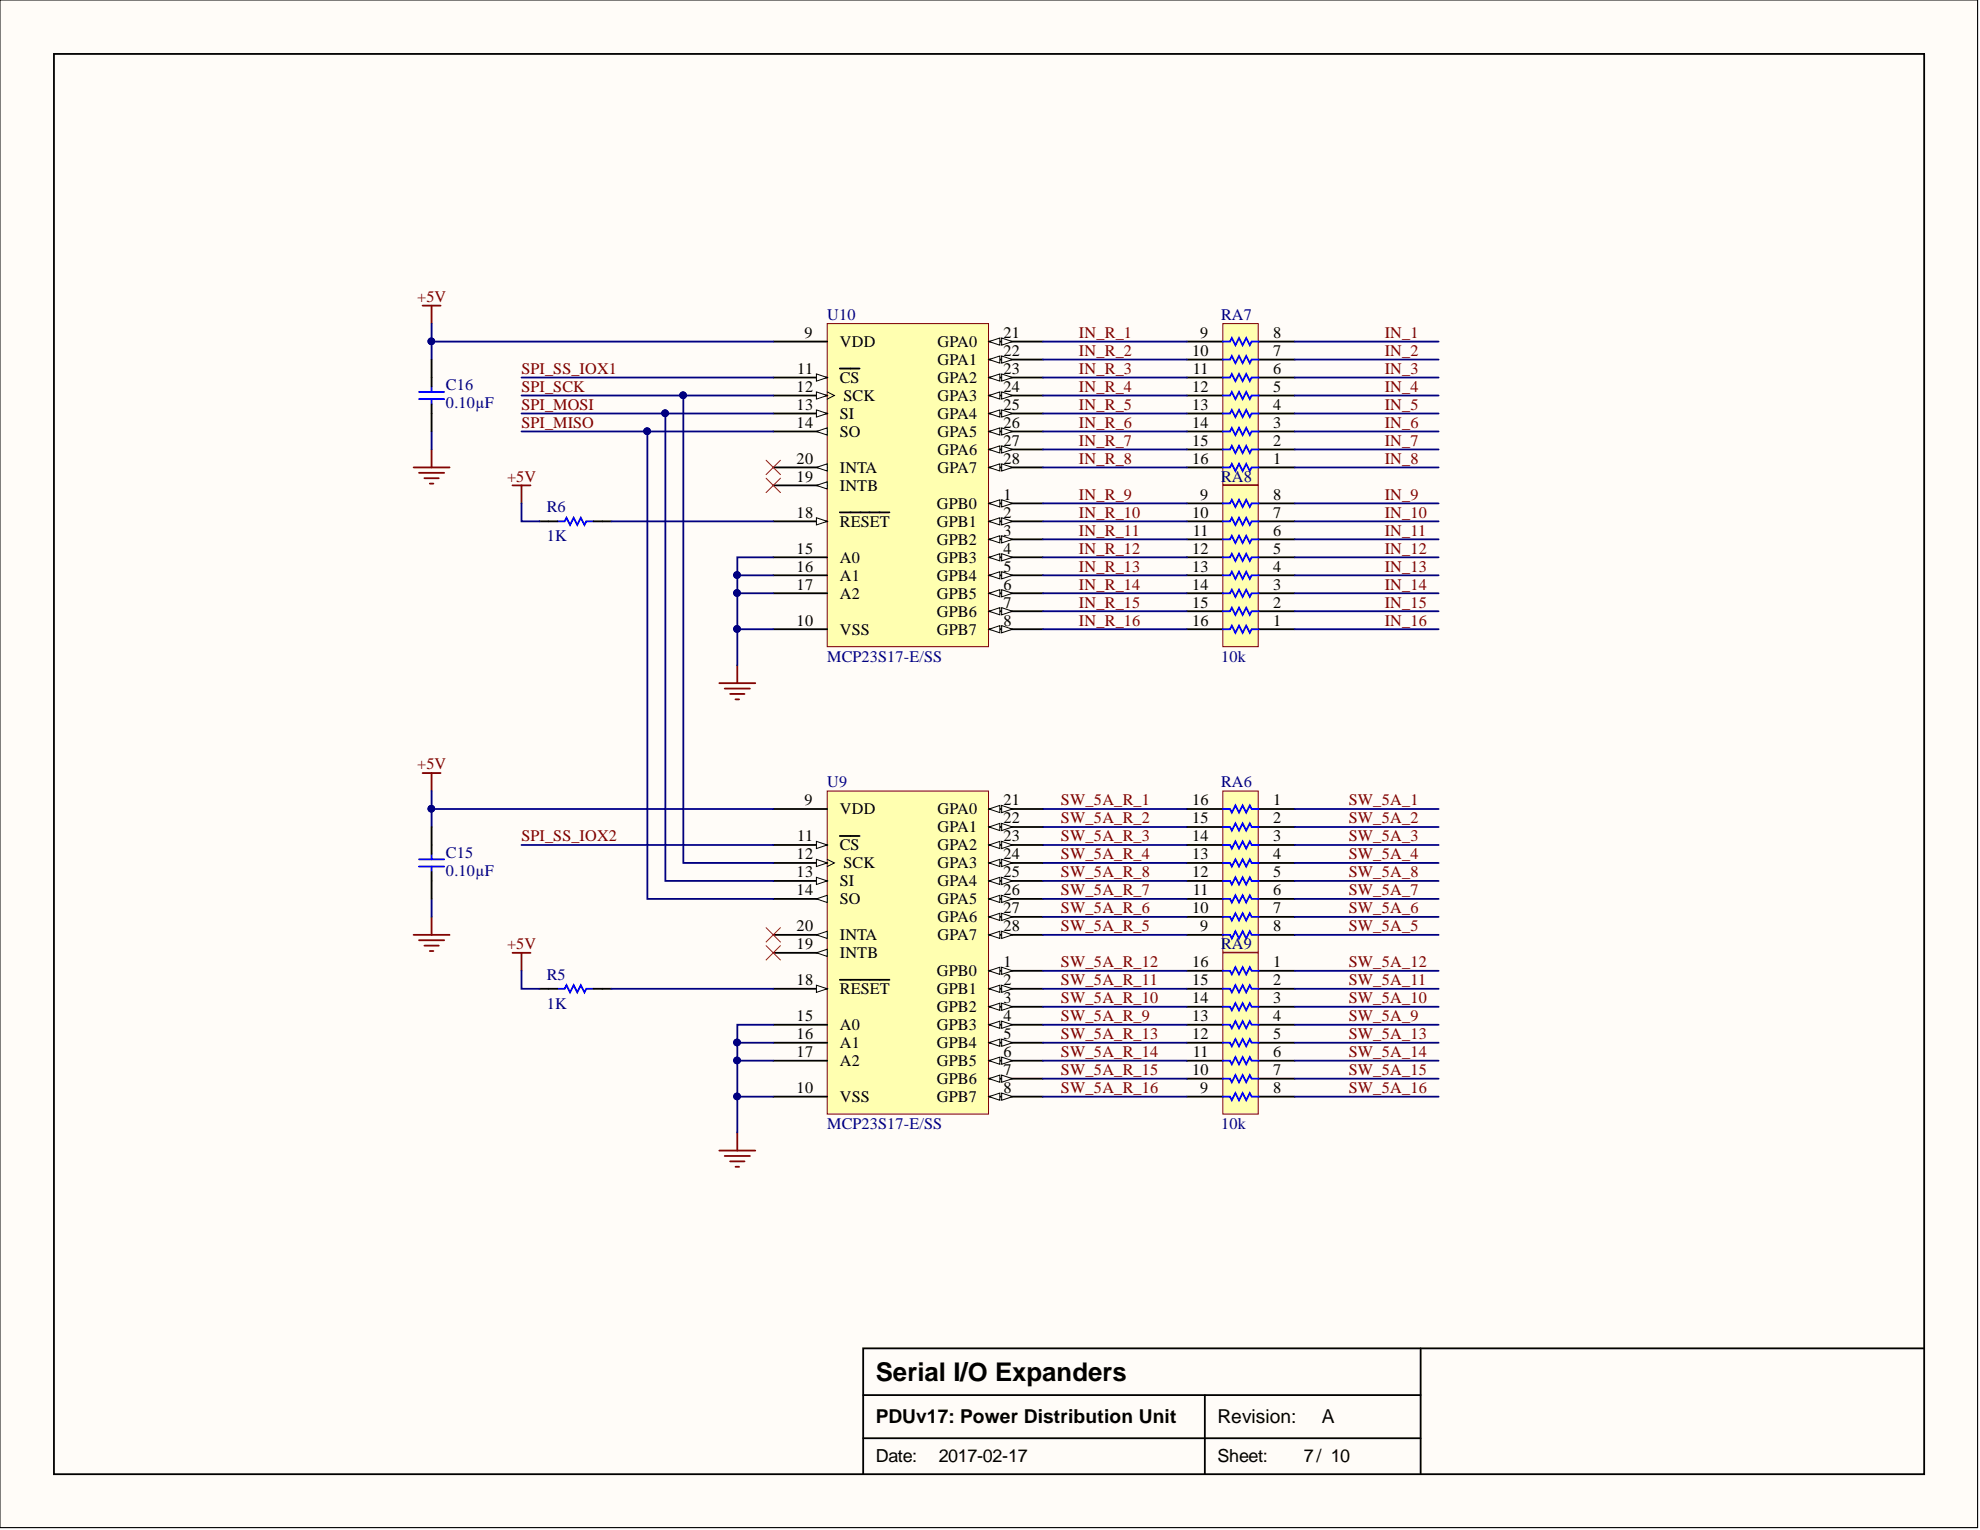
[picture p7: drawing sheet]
<svg xmlns="http://www.w3.org/2000/svg" width="279mm" height="216mm" viewBox="0 0 279 216" stroke-linecap="round" stroke-linejoin="round" font-family="sans-serif">
<defs><g id="words">
<text font-size="3.6" x="123.6" y="194.8">Serial I/O Expanders</text>
<g font-size="2.7">
<text x="123.6" y="200.8">PDUv17: Power Distribution Unit</text>
<text x="171.8" y="200.8">Revision:</text>
<text x="186.5" y="200.8">A</text>
</g>
<g font-size="2.5">
<text x="123.6" y="206.2">Date:</text>
<text x="132.5" y="206.2">2017-02-17</text>
<text x="171.8" y="206.2">Sheet:</text>
<text x="184" y="206.2">7/ 10</text>
</g>
<g font-size="2.3" fill="#800000">
<text x="58.9" y="42.6">+5V</text>
<text x="152.3" y="47.7">IN_R_1</text>
<text x="195.4" y="47.7">IN_1</text>
<text x="73.6" y="52.8">SPI_SS_IOX1</text>
<text x="152.3" y="50.2">IN_R_2</text>
<text x="152.3" y="52.8">IN_R_3</text>
<text x="195.4" y="50.2">IN_2</text>
<text x="195.4" y="52.8">IN_3</text>
<text x="73.6" y="55.3">SPI_SCK</text>
<text x="73.6" y="57.8">SPI_MOSI</text>
<text x="152.3" y="55.3">IN_R_4</text>
<text x="152.3" y="57.8">IN_R_5</text>
<text x="195.4" y="55.3">IN_4</text>
<text x="195.4" y="57.8">IN_5</text>
<text x="73.6" y="60.4">SPI_MISO</text>
<text x="152.3" y="60.4">IN_R_6</text>
<text x="152.3" y="62.9">IN_R_7</text>
<text x="152.3" y="65.5">IN_R_8</text>
<text x="195.4" y="60.4">IN_6</text>
<text x="195.4" y="65.5">IN_8</text>
<text x="195.4" y="62.9">IN_7</text>
<text x="71.6" y="68">+5V</text>
<text x="152.3" y="70.5">IN_R_9</text>
<text x="195.4" y="70.5">IN_9</text>
<text x="152.3" y="73.1">IN_R_10</text>
<text x="152.3" y="75.6">IN_R_11</text>
<text x="195.4" y="73.1">IN_10</text>
<text x="195.4" y="75.6">IN_11</text>
<text x="152.3" y="78.1">IN_R_12</text>
<text x="152.3" y="80.7">IN_R_13</text>
<text x="152.3" y="83.2">IN_R_14</text>
<text x="195.4" y="78.1">IN_12</text>
<text x="195.4" y="80.7">IN_13</text>
<text x="195.4" y="83.2">IN_14</text>
<text x="152.3" y="85.7">IN_R_15</text>
<text x="152.3" y="88.3">IN_R_16</text>
<text x="195.4" y="85.7">IN_15</text>
<text x="195.4" y="88.3">IN_16</text>
<text x="58.9" y="108.6">+5V</text>
<text x="149.7" y="113.7">SW_5A_R_1</text>
<text x="190.3" y="113.7">SW_5A_1</text>
<text x="73.6" y="118.7">SPI_SS_IOX2</text>
<text x="149.7" y="116.2">SW_5A_R_2</text>
<text x="149.7" y="118.7">SW_5A_R_3</text>
<text x="190.3" y="116.2">SW_5A_2</text>
<text x="190.3" y="118.7">SW_5A_3</text>
<text x="149.7" y="121.3">SW_5A_R_4</text>
<text x="149.7" y="123.8">SW_5A_R_8</text>
<text x="190.3" y="121.3">SW_5A_4</text>
<text x="190.3" y="123.8">SW_5A_8</text>
<text x="149.7" y="131.4">SW_5A_R_5</text>
<text x="149.7" y="128.9">SW_5A_R_6</text>
<text x="149.7" y="126.3">SW_5A_R_7</text>
<text x="190.3" y="131.4">SW_5A_5</text>
<text x="190.3" y="128.9">SW_5A_6</text>
<text x="190.3" y="126.3">SW_5A_7</text>
<text x="71.6" y="133.9">+5V</text>
<text x="149.7" y="136.5">SW_5A_R_12</text>
<text x="190.3" y="136.5">SW_5A_12</text>
<text x="149.7" y="141.6">SW_5A_R_10</text>
<text x="149.7" y="139">SW_5A_R_11</text>
<text x="190.3" y="141.6">SW_5A_10</text>
<text x="190.3" y="139">SW_5A_11</text>
<text x="149.7" y="144.1">SW_5A_R_9</text>
<text x="149.7" y="146.6">SW_5A_R_13</text>
<text x="149.7" y="149.2">SW_5A_R_14</text>
<text x="190.3" y="144.1">SW_5A_9</text>
<text x="190.3" y="146.6">SW_5A_13</text>
<text x="190.3" y="149.2">SW_5A_14</text>
<text x="149.7" y="151.7">SW_5A_R_15</text>
<text x="149.7" y="154.2">SW_5A_R_16</text>
<text x="190.3" y="151.7">SW_5A_15</text>
<text x="190.3" y="154.2">SW_5A_16</text>
</g>
<g font-size="2.3">
<text x="113.5" y="47.7">9</text>
<text x="141.6" y="47.7">21</text>
<text x="169.3" y="47.7">9</text>
<text x="179.7" y="47.7">8</text>
<text x="112.5" y="52.8">11</text>
<text x="118.5" y="49">VDD</text>
<text x="132.3" y="49">GPA0</text>
<text x="132.3" y="51.5">GPA1</text>
<text x="141.6" y="50.2">22</text>
<text x="141.6" y="52.8">23</text>
<text x="168.2" y="50.2">10</text>
<text x="168.3" y="52.8">11</text>
<text x="179.7" y="52.8">6</text>
<text x="179.7" y="50.2">7</text>
<text x="112.4" y="55.3">12</text>
<text x="112.4" y="57.8">13</text>
<text x="118.5" y="54">CS</text>
<text x="118.5" y="59.1">SI</text>
<text x="119" y="56.6">SCK</text>
<text x="132.3" y="54">GPA2</text>
<text x="132.3" y="56.6">GPA3</text>
<text x="132.3" y="59.1">GPA4</text>
<text x="141.6" y="55.3">24</text>
<text x="141.6" y="57.8">25</text>
<text x="168.2" y="57.8">13</text>
<text x="168.2" y="55.3">12</text>
<text x="179.7" y="57.8">4</text>
<text x="179.7" y="55.3">5</text>
<text x="112.4" y="60.4">14</text>
<text x="112.4" y="65.5">20</text>
<text x="118.5" y="61.6">SO</text>
<text x="132.3" y="61.6">GPA5</text>
<text x="132.3" y="64.2">GPA6</text>
<text x="141.6" y="60.4">26</text>
<text x="141.6" y="62.9">27</text>
<text x="141.6" y="65.5">28</text>
<text x="168.2" y="65.5">16</text>
<text x="168.2" y="62.9">15</text>
<text x="168.2" y="60.4">14</text>
<text x="179.7" y="65.5">1</text>
<text x="179.7" y="62.9">2</text>
<text x="179.7" y="60.4">3</text>
<text x="112.4" y="68">19</text>
<text x="118.5" y="69.3">INTB</text>
<text x="118.5" y="66.7">INTA</text>
<text x="132.2" y="71.8">GPB0</text>
<text x="132.3" y="66.7">GPA7</text>
<text x="141.6" y="70.5">1</text>
<text x="169.3" y="70.5">9</text>
<text x="179.7" y="70.5">8</text>
<text x="112.4" y="73.1">18</text>
<text x="118.5" y="74.3">RESET</text>
<text x="132.2" y="74.3">GPB1</text>
<text x="132.2" y="76.9">GPB2</text>
<text x="141.6" y="73.1">2</text>
<text x="141.6" y="75.6">3</text>
<text x="168.2" y="73.1">10</text>
<text x="168.3" y="75.6">11</text>
<text x="179.7" y="75.6">6</text>
<text x="179.7" y="73.1">7</text>
<text x="112.4" y="78.1">15</text>
<text x="112.4" y="80.7">16</text>
<text x="112.4" y="83.2">17</text>
<text x="118.5" y="79.4">A0</text>
<text x="118.5" y="81.9">A1</text>
<text x="132.2" y="79.4">GPB3</text>
<text x="132.2" y="81.9">GPB4</text>
<text x="141.6" y="78.1">4</text>
<text x="141.6" y="80.7">5</text>
<text x="141.6" y="83.2">6</text>
<text x="168.2" y="83.2">14</text>
<text x="168.2" y="80.7">13</text>
<text x="168.2" y="78.1">12</text>
<text x="179.7" y="83.2">3</text>
<text x="179.7" y="80.7">4</text>
<text x="179.7" y="78.1">5</text>
<text x="112.4" y="88.3">10</text>
<text x="118.5" y="89.6">VSS</text>
<text x="118.5" y="84.5">A2</text>
<text x="132.2" y="84.5">GPB5</text>
<text x="132.2" y="87">GPB6</text>
<text x="132.2" y="89.6">GPB7</text>
<text x="141.6" y="85.7">7</text>
<text x="141.6" y="88.3">8</text>
<text x="168.2" y="88.3">16</text>
<text x="168.2" y="85.7">15</text>
<text x="179.7" y="88.3">1</text>
<text x="179.7" y="85.7">2</text>
<text x="113.5" y="113.7">9</text>
<text x="141.6" y="113.7">21</text>
<text x="168.2" y="113.7">16</text>
<text x="179.7" y="113.7">1</text>
<text x="112.5" y="118.7">11</text>
<text x="118.5" y="114.9">VDD</text>
<text x="118.5" y="120">CS</text>
<text x="132.3" y="114.9">GPA0</text>
<text x="132.3" y="117.5">GPA1</text>
<text x="132.3" y="120">GPA2</text>
<text x="141.6" y="116.2">22</text>
<text x="141.6" y="118.7">23</text>
<text x="168.2" y="116.2">15</text>
<text x="168.2" y="118.7">14</text>
<text x="179.7" y="116.2">2</text>
<text x="179.7" y="118.7">3</text>
<text x="112.4" y="121.3">12</text>
<text x="112.4" y="123.8">13</text>
<text x="118.5" y="125.1">SI</text>
<text x="119" y="122.5">SCK</text>
<text x="132.3" y="122.5">GPA3</text>
<text x="132.3" y="125.1">GPA4</text>
<text x="141.6" y="121.3">24</text>
<text x="141.6" y="123.8">25</text>
<text x="168.2" y="121.3">13</text>
<text x="168.2" y="123.8">12</text>
<text x="179.7" y="121.3">4</text>
<text x="179.7" y="123.8">5</text>
<text x="112.4" y="126.3">14</text>
<text x="112.4" y="131.4">20</text>
<text x="118.5" y="127.6">SO</text>
<text x="132.3" y="127.6">GPA5</text>
<text x="132.3" y="130.1">GPA6</text>
<text x="141.6" y="126.3">26</text>
<text x="141.6" y="128.9">27</text>
<text x="141.6" y="131.4">28</text>
<text x="168.2" y="128.9">10</text>
<text x="168.3" y="126.3">11</text>
<text x="169.3" y="131.4">9</text>
<text x="179.7" y="126.3">6</text>
<text x="179.7" y="128.9">7</text>
<text x="179.7" y="131.4">8</text>
<text x="112.4" y="133.9">19</text>
<text x="118.5" y="135.2">INTB</text>
<text x="118.5" y="132.7">INTA</text>
<text x="132.2" y="137.8">GPB0</text>
<text x="132.3" y="132.7">GPA7</text>
<text x="141.6" y="136.5">1</text>
<text x="168.2" y="136.5">16</text>
<text x="179.7" y="136.5">1</text>
<text x="112.4" y="139">18</text>
<text x="118.5" y="140.3">RESET</text>
<text x="132.2" y="140.3">GPB1</text>
<text x="132.2" y="142.8">GPB2</text>
<text x="141.6" y="139">2</text>
<text x="141.6" y="141.6">3</text>
<text x="168.2" y="139">15</text>
<text x="168.2" y="141.6">14</text>
<text x="179.7" y="139">2</text>
<text x="179.7" y="141.6">3</text>
<text x="112.4" y="144.1">15</text>
<text x="112.4" y="146.6">16</text>
<text x="112.4" y="149.2">17</text>
<text x="118.5" y="145.4">A0</text>
<text x="118.5" y="147.9">A1</text>
<text x="132.2" y="145.4">GPB3</text>
<text x="132.2" y="147.9">GPB4</text>
<text x="141.6" y="144.1">4</text>
<text x="141.6" y="146.6">5</text>
<text x="141.6" y="149.2">6</text>
<text x="168.2" y="144.1">13</text>
<text x="168.2" y="146.6">12</text>
<text x="168.3" y="149.2">11</text>
<text x="179.7" y="144.1">4</text>
<text x="179.7" y="146.6">5</text>
<text x="179.7" y="149.2">6</text>
<text x="112.4" y="154.2">10</text>
<text x="118.5" y="155.5">VSS</text>
<text x="118.5" y="150.4">A2</text>
<text x="132.2" y="150.4">GPB5</text>
<text x="132.2" y="153">GPB6</text>
<text x="132.2" y="155.5">GPB7</text>
<text x="141.6" y="151.7">7</text>
<text x="141.6" y="154.2">8</text>
<text x="168.2" y="151.7">10</text>
<text x="169.3" y="154.2">9</text>
<text x="179.7" y="151.7">7</text>
<text x="179.7" y="154.2">8</text>
</g>
<g font-size="2.3" fill="#000080">
<text x="116.7" y="45.2">U10</text>
<text x="172.3" y="45.2">RA7</text>
<text x="62.9" y="57.6">0.10µF</text>
<text x="62.9" y="55.1">C16</text>
<text x="172.3" y="70.5">10k</text>
<text x="172.3" y="68">RA8</text>
<text x="77.1" y="76.4">1K</text>
<text x="77.1" y="72.3">R6</text>
<text x="116.7" y="93.4">MCP23S17-E/SS</text>
<text x="172.3" y="93.4">10k</text>
<text x="116.7" y="111.1">U9</text>
<text x="172.3" y="111.1">RA6</text>
<text x="62.9" y="123.5">0.10µF</text>
<text x="62.9" y="121">C15</text>
<text x="172.3" y="136.5">10k</text>
<text x="172.3" y="133.9">RA9</text>
<text x="77.1" y="142.3">1K</text>
<text x="77.1" y="138.3">R5</text>
<text x="116.7" y="159.3">MCP23S17-E/SS</text>
<text x="172.3" y="159.3">10k</text>
</g>
</g></defs>
<path d="M0 0h279.1v215.6h-279.1z" fill="#fffcf8" stroke="#000" stroke-width=".14"/>
<path d="M7.6 7.6h263.9v200.4h-263.9zM121.8 196.9h78.7M170 196.9v11.1M200.5 190.3v17.7M271.5 190.3h-149.7v17.7M121.8 203h78.7" fill="none" stroke="#000" stroke-width=".25"/>
<path d="M116.7 45.7h22.8v45.6h-22.8z" fill="#ffffb0" stroke="#800000" stroke-width=".14"/>
<path d="M139.6 48.2h7.6" fill="none" stroke="#000" stroke-width=".25"/>
<path d="M139.6 48.2l1.5-.5v1z" fill="#fffcf8"/>
<path d="M139.6 48.2l1.5-.5v1z" fill="none" stroke="#000" stroke-width=".14"/>
<path d="M141.3 47.7l1.6 .5-1.6 .5z" fill="#fffcf8"/>
<path d="M141.3 47.7l1.6 .5-1.6 .5z" fill="none" stroke="#000" stroke-width=".14"/>
<path d="M139.6 50.7h7.6" fill="none" stroke="#000" stroke-width=".25"/>
<path d="M139.6 50.7l1.5-.5v1z" fill="#fffcf8"/>
<path d="M139.6 50.7l1.5-.5v1z" fill="none" stroke="#000" stroke-width=".14"/>
<path d="M141.3 50.2l1.6 .5-1.6 .5z" fill="#fffcf8"/>
<path d="M141.3 50.2l1.6 .5-1.6 .5z" fill="none" stroke="#000" stroke-width=".14"/>
<path d="M139.6 53.3h7.6" fill="none" stroke="#000" stroke-width=".25"/>
<path d="M139.6 53.3l1.5-.5v1z" fill="#fffcf8"/>
<path d="M139.6 53.3l1.5-.5v1z" fill="none" stroke="#000" stroke-width=".14"/>
<path d="M141.3 52.8l1.6 .5-1.6 .5z" fill="#fffcf8"/>
<path d="M141.3 52.8l1.6 .5-1.6 .5z" fill="none" stroke="#000" stroke-width=".14"/>
<path d="M139.6 55.8h7.6" fill="none" stroke="#000" stroke-width=".25"/>
<path d="M139.6 55.8l1.5-.5v1z" fill="#fffcf8"/>
<path d="M139.6 55.8l1.5-.5v1z" fill="none" stroke="#000" stroke-width=".14"/>
<path d="M141.3 55.3l1.6 .5-1.6 .5z" fill="#fffcf8"/>
<path d="M141.3 55.3l1.6 .5-1.6 .5z" fill="none" stroke="#000" stroke-width=".14"/>
<path d="M139.6 58.3h7.6" fill="none" stroke="#000" stroke-width=".25"/>
<path d="M139.6 58.3l1.5-.5v1.1z" fill="#fffcf8"/>
<path d="M139.6 58.3l1.5-.5v1.1z" fill="none" stroke="#000" stroke-width=".14"/>
<path d="M141.3 57.8l1.6 .5-1.6 .6z" fill="#fffcf8"/>
<path d="M141.3 57.8l1.6 .5-1.6 .6z" fill="none" stroke="#000" stroke-width=".14"/>
<path d="M139.6 60.9h7.6" fill="none" stroke="#000" stroke-width=".25"/>
<path d="M139.6 60.9l1.5-.5v1z" fill="#fffcf8"/>
<path d="M139.6 60.9l1.5-.5v1z" fill="none" stroke="#000" stroke-width=".14"/>
<path d="M141.3 60.4l1.6 .5-1.6 .5z" fill="#fffcf8"/>
<path d="M141.3 60.4l1.6 .5-1.6 .5z" fill="none" stroke="#000" stroke-width=".14"/>
<path d="M139.6 63.4h7.6" fill="none" stroke="#000" stroke-width=".25"/>
<path d="M139.6 63.4l1.5-.5v1z" fill="#fffcf8"/>
<path d="M139.6 63.4l1.5-.5v1z" fill="none" stroke="#000" stroke-width=".14"/>
<path d="M141.3 62.9l1.6 .5-1.6 .5z" fill="#fffcf8"/>
<path d="M141.3 62.9l1.6 .5-1.6 .5z" fill="none" stroke="#000" stroke-width=".14"/>
<path d="M139.6 66h7.6" fill="none" stroke="#000" stroke-width=".25"/>
<path d="M139.6 66l1.5-.5v1z" fill="#fffcf8"/>
<path d="M139.6 66l1.5-.5v1z" fill="none" stroke="#000" stroke-width=".14"/>
<path d="M141.3 65.5l1.6 .5-1.6 .5z" fill="#fffcf8"/>
<path d="M141.3 65.5l1.6 .5-1.6 .5z" fill="none" stroke="#000" stroke-width=".14"/>
<path d="M139.6 71h7.6" fill="none" stroke="#000" stroke-width=".25"/>
<path d="M139.6 71l1.5-.5v1z" fill="#fffcf8"/>
<path d="M139.6 71l1.5-.5v1z" fill="none" stroke="#000" stroke-width=".14"/>
<path d="M141.3 70.5l1.6 .5-1.6 .5z" fill="#fffcf8"/>
<path d="M141.3 70.5l1.6 .5-1.6 .5z" fill="none" stroke="#000" stroke-width=".14"/>
<path d="M139.6 73.6h7.6" fill="none" stroke="#000" stroke-width=".25"/>
<path d="M139.6 73.6l1.5-.5v1z" fill="#fffcf8"/>
<path d="M139.6 73.6l1.5-.5v1z" fill="none" stroke="#000" stroke-width=".14"/>
<path d="M141.3 73.1l1.6 .5-1.6 .5z" fill="#fffcf8"/>
<path d="M141.3 73.1l1.6 .5-1.6 .5z" fill="none" stroke="#000" stroke-width=".14"/>
<path d="M139.6 76.1h7.6" fill="none" stroke="#000" stroke-width=".25"/>
<path d="M139.6 76.1l1.5-.5v1z" fill="#fffcf8"/>
<path d="M139.6 76.1l1.5-.5v1z" fill="none" stroke="#000" stroke-width=".14"/>
<path d="M141.3 75.6l1.6 .5-1.6 .5z" fill="#fffcf8"/>
<path d="M141.3 75.6l1.6 .5-1.6 .5z" fill="none" stroke="#000" stroke-width=".14"/>
<path d="M139.6 78.6h7.6" fill="none" stroke="#000" stroke-width=".25"/>
<path d="M139.6 78.6l1.5-.5v1.1z" fill="#fffcf8"/>
<path d="M139.6 78.6l1.5-.5v1.1z" fill="none" stroke="#000" stroke-width=".14"/>
<path d="M141.3 78.1l1.6 .5-1.6 .6z" fill="#fffcf8"/>
<path d="M141.3 78.1l1.6 .5-1.6 .6z" fill="none" stroke="#000" stroke-width=".14"/>
<path d="M139.6 81.2h7.6" fill="none" stroke="#000" stroke-width=".25"/>
<path d="M139.6 81.2l1.5-.5v1z" fill="#fffcf8"/>
<path d="M139.6 81.2l1.5-.5v1z" fill="none" stroke="#000" stroke-width=".14"/>
<path d="M141.3 80.7l1.6 .5-1.6 .5z" fill="#fffcf8"/>
<path d="M141.3 80.7l1.6 .5-1.6 .5z" fill="none" stroke="#000" stroke-width=".14"/>
<path d="M139.6 83.7h7.6" fill="none" stroke="#000" stroke-width=".25"/>
<path d="M139.6 83.7l1.5-.5v1z" fill="#fffcf8"/>
<path d="M139.6 83.7l1.5-.5v1z" fill="none" stroke="#000" stroke-width=".14"/>
<path d="M141.3 83.2l1.6 .5-1.6 .5z" fill="#fffcf8"/>
<path d="M141.3 83.2l1.6 .5-1.6 .5z" fill="none" stroke="#000" stroke-width=".14"/>
<path d="M139.6 86.3h7.6" fill="none" stroke="#000" stroke-width=".25"/>
<path d="M139.6 86.3l1.5-.6v1.1z" fill="#fffcf8"/>
<path d="M139.6 86.3l1.5-.6v1.1z" fill="none" stroke="#000" stroke-width=".14"/>
<path d="M141.3 85.7l1.6 .6-1.6 .5z" fill="#fffcf8"/>
<path d="M141.3 85.7l1.6 .6-1.6 .5z" fill="none" stroke="#000" stroke-width=".14"/>
<path d="M139.6 88.8h7.6" fill="none" stroke="#000" stroke-width=".25"/>
<path d="M139.6 88.8l1.5-.5v1z" fill="#fffcf8"/>
<path d="M139.6 88.8l1.5-.5v1z" fill="none" stroke="#000" stroke-width=".14"/>
<path d="M141.3 88.3l1.6 .5-1.6 .5z" fill="#fffcf8"/>
<path d="M141.3 88.3l1.6 .5-1.6 .5z" fill="none" stroke="#000" stroke-width=".14"/>
<path d="M109.1 48.2h7.6M109.1 53.3h7.6M109.1 88.8h7.6" fill="none" stroke="#000" stroke-width=".25"/>
<path d="M115.2 52.8l1.5 .5-1.5 .5z" fill="#fffcf8"/>
<path d="M115.2 52.8l1.5 .5-1.5 .5zM116.7 55.3l1 .5-1 .5" fill="none" stroke="#000" stroke-width=".14"/>
<path d="M109.1 55.8h7.6M118.5 52h2.8" fill="none" stroke="#000" stroke-width=".25"/>
<path d="M115.2 55.3l1.5 .5-1.5 .5z" fill="#fffcf8"/>
<path d="M115.2 55.3l1.5 .5-1.5 .5z" fill="none" stroke="#000" stroke-width=".14"/>
<path d="M109.1 58.3h7.6" fill="none" stroke="#000" stroke-width=".25"/>
<path d="M115.2 57.8l1.5 .5-1.5 .6z" fill="#fffcf8"/>
<path d="M115.2 57.8l1.5 .5-1.5 .6z" fill="none" stroke="#000" stroke-width=".14"/>
<path d="M109.1 60.9h7.6" fill="none" stroke="#000" stroke-width=".25"/>
<path d="M115.2 60.9l1.5-.5v1z" fill="#fffcf8"/>
<path d="M115.2 60.9l1.5-.5v1z" fill="none" stroke="#000" stroke-width=".14"/>
<path d="M109.1 73.6h7.6" fill="none" stroke="#000" stroke-width=".25"/>
<path d="M115.2 73.1l1.5 .5-1.5 .5z" fill="#fffcf8"/>
<path d="M115.2 73.1l1.5 .5-1.5 .5z" fill="none" stroke="#000" stroke-width=".14"/>
<path d="M109.1 68.5h7.6M118.5 72.3h7" fill="none" stroke="#000" stroke-width=".25"/>
<path d="M115.2 68.5l1.5-.5v1z" fill="#fffcf8"/>
<path d="M115.2 68.5l1.5-.5v1z" fill="none" stroke="#000" stroke-width=".14"/>
<path d="M109.1 66h7.6" fill="none" stroke="#000" stroke-width=".25"/>
<path d="M115.2 66l1.5-.5v1z" fill="#fffcf8"/>
<path d="M115.2 66l1.5-.5v1z" fill="none" stroke="#000" stroke-width=".14"/>
<path d="M109.1 78.6h7.6M109.1 81.2h7.6M109.1 83.7h7.6" fill="none" stroke="#000" stroke-width=".25"/>
<path d="M116.7 111.6h22.8v45.6h-22.8z" fill="#ffffb0" stroke="#800000" stroke-width=".14"/>
<path d="M139.6 114.2h7.6" fill="none" stroke="#000" stroke-width=".25"/>
<path d="M139.6 114.2l1.5-.5v1z" fill="#fffcf8"/>
<path d="M139.6 114.2l1.5-.5v1z" fill="none" stroke="#000" stroke-width=".14"/>
<path d="M141.3 113.7l1.6 .5-1.6 .5z" fill="#fffcf8"/>
<path d="M141.3 113.7l1.6 .5-1.6 .5z" fill="none" stroke="#000" stroke-width=".14"/>
<path d="M139.6 116.7h7.6" fill="none" stroke="#000" stroke-width=".25"/>
<path d="M139.6 116.7l1.5-.5v1z" fill="#fffcf8"/>
<path d="M139.6 116.7l1.5-.5v1z" fill="none" stroke="#000" stroke-width=".14"/>
<path d="M141.3 116.2l1.6 .5-1.6 .5z" fill="#fffcf8"/>
<path d="M141.3 116.2l1.6 .5-1.6 .5z" fill="none" stroke="#000" stroke-width=".14"/>
<path d="M139.6 119.2h7.6" fill="none" stroke="#000" stroke-width=".25"/>
<path d="M139.6 119.2l1.5-.5v1z" fill="#fffcf8"/>
<path d="M139.6 119.2l1.5-.5v1z" fill="none" stroke="#000" stroke-width=".14"/>
<path d="M141.3 118.7l1.6 .5-1.6 .5z" fill="#fffcf8"/>
<path d="M141.3 118.7l1.6 .5-1.6 .5z" fill="none" stroke="#000" stroke-width=".14"/>
<path d="M139.6 121.8h7.6" fill="none" stroke="#000" stroke-width=".25"/>
<path d="M139.6 121.8l1.5-.5v1z" fill="#fffcf8"/>
<path d="M139.6 121.8l1.5-.5v1z" fill="none" stroke="#000" stroke-width=".14"/>
<path d="M141.3 121.3l1.6 .5-1.6 .5z" fill="#fffcf8"/>
<path d="M141.3 121.3l1.6 .5-1.6 .5z" fill="none" stroke="#000" stroke-width=".14"/>
<path d="M139.6 124.3h7.6" fill="none" stroke="#000" stroke-width=".25"/>
<path d="M139.6 124.3l1.5-.5v1z" fill="#fffcf8"/>
<path d="M139.6 124.3l1.5-.5v1z" fill="none" stroke="#000" stroke-width=".14"/>
<path d="M141.3 123.8l1.6 .5-1.6 .5z" fill="#fffcf8"/>
<path d="M141.3 123.8l1.6 .5-1.6 .5z" fill="none" stroke="#000" stroke-width=".14"/>
<path d="M139.6 126.8h7.6" fill="none" stroke="#000" stroke-width=".25"/>
<path d="M139.6 126.8l1.5-.5v1.1z" fill="#fffcf8"/>
<path d="M139.6 126.8l1.5-.5v1.1z" fill="none" stroke="#000" stroke-width=".14"/>
<path d="M141.3 126.3l1.6 .5-1.6 .6z" fill="#fffcf8"/>
<path d="M141.3 126.3l1.6 .5-1.6 .6z" fill="none" stroke="#000" stroke-width=".14"/>
<path d="M139.6 129.4h7.6" fill="none" stroke="#000" stroke-width=".25"/>
<path d="M139.6 129.4l1.5-.5v1z" fill="#fffcf8"/>
<path d="M139.6 129.4l1.5-.5v1z" fill="none" stroke="#000" stroke-width=".14"/>
<path d="M141.3 128.9l1.6 .5-1.6 .5z" fill="#fffcf8"/>
<path d="M141.3 128.9l1.6 .5-1.6 .5z" fill="none" stroke="#000" stroke-width=".14"/>
<path d="M139.6 131.9h7.6" fill="none" stroke="#000" stroke-width=".25"/>
<path d="M139.6 131.9l1.5-.5v1z" fill="#fffcf8"/>
<path d="M139.6 131.9l1.5-.5v1z" fill="none" stroke="#000" stroke-width=".14"/>
<path d="M141.3 131.4l1.6 .5-1.6 .5z" fill="#fffcf8"/>
<path d="M141.3 131.4l1.6 .5-1.6 .5z" fill="none" stroke="#000" stroke-width=".14"/>
<path d="M139.6 137h7.6" fill="none" stroke="#000" stroke-width=".25"/>
<path d="M139.6 137l1.5-.5v1z" fill="#fffcf8"/>
<path d="M139.6 137l1.5-.5v1z" fill="none" stroke="#000" stroke-width=".14"/>
<path d="M141.3 136.5l1.6 .5-1.6 .5z" fill="#fffcf8"/>
<path d="M141.3 136.5l1.6 .5-1.6 .5z" fill="none" stroke="#000" stroke-width=".14"/>
<path d="M139.6 139.5h7.6" fill="none" stroke="#000" stroke-width=".25"/>
<path d="M139.6 139.5l1.5-.5v1z" fill="#fffcf8"/>
<path d="M139.6 139.5l1.5-.5v1z" fill="none" stroke="#000" stroke-width=".14"/>
<path d="M141.3 139l1.6 .5-1.6 .5z" fill="#fffcf8"/>
<path d="M141.3 139l1.6 .5-1.6 .5z" fill="none" stroke="#000" stroke-width=".14"/>
<path d="M139.6 142.1h7.6" fill="none" stroke="#000" stroke-width=".25"/>
<path d="M139.6 142.1l1.5-.5v1z" fill="#fffcf8"/>
<path d="M139.6 142.1l1.5-.5v1z" fill="none" stroke="#000" stroke-width=".14"/>
<path d="M141.3 141.6l1.6 .5-1.6 .5z" fill="#fffcf8"/>
<path d="M141.3 141.6l1.6 .5-1.6 .5z" fill="none" stroke="#000" stroke-width=".14"/>
<path d="M139.6 144.6h7.6" fill="none" stroke="#000" stroke-width=".25"/>
<path d="M139.6 144.6l1.5-.5v1z" fill="#fffcf8"/>
<path d="M139.6 144.6l1.5-.5v1z" fill="none" stroke="#000" stroke-width=".14"/>
<path d="M141.3 144.1l1.6 .5-1.6 .5z" fill="#fffcf8"/>
<path d="M141.3 144.1l1.6 .5-1.6 .5z" fill="none" stroke="#000" stroke-width=".14"/>
<path d="M139.6 147.1h7.6" fill="none" stroke="#000" stroke-width=".25"/>
<path d="M139.6 147.1l1.5-.5v1z" fill="#fffcf8"/>
<path d="M139.6 147.1l1.5-.5v1z" fill="none" stroke="#000" stroke-width=".14"/>
<path d="M141.3 146.6l1.6 .5-1.6 .5z" fill="#fffcf8"/>
<path d="M141.3 146.6l1.6 .5-1.6 .5z" fill="none" stroke="#000" stroke-width=".14"/>
<path d="M139.6 149.7h7.6" fill="none" stroke="#000" stroke-width=".25"/>
<path d="M139.6 149.7l1.5-.5v1z" fill="#fffcf8"/>
<path d="M139.6 149.7l1.5-.5v1z" fill="none" stroke="#000" stroke-width=".14"/>
<path d="M141.3 149.2l1.6 .5-1.6 .5z" fill="#fffcf8"/>
<path d="M141.3 149.2l1.6 .5-1.6 .5z" fill="none" stroke="#000" stroke-width=".14"/>
<path d="M139.6 152.2h7.6" fill="none" stroke="#000" stroke-width=".25"/>
<path d="M139.6 152.2l1.5-.5v1z" fill="#fffcf8"/>
<path d="M139.6 152.2l1.5-.5v1z" fill="none" stroke="#000" stroke-width=".14"/>
<path d="M141.3 151.7l1.6 .5-1.6 .5z" fill="#fffcf8"/>
<path d="M141.3 151.7l1.6 .5-1.6 .5z" fill="none" stroke="#000" stroke-width=".14"/>
<path d="M139.6 154.8h7.6" fill="none" stroke="#000" stroke-width=".25"/>
<path d="M139.6 154.8l1.5-.6v1.1z" fill="#fffcf8"/>
<path d="M139.6 154.8l1.5-.6v1.1z" fill="none" stroke="#000" stroke-width=".14"/>
<path d="M141.3 154.2l1.6 .6-1.6 .5z" fill="#fffcf8"/>
<path d="M141.3 154.2l1.6 .6-1.6 .5z" fill="none" stroke="#000" stroke-width=".14"/>
<path d="M109.1 114.2h7.6M109.1 119.2h7.6M109.1 154.8h7.6" fill="none" stroke="#000" stroke-width=".25"/>
<path d="M115.2 118.7l1.5 .5-1.5 .5z" fill="#fffcf8"/>
<path d="M115.2 118.7l1.5 .5-1.5 .5zM116.7 121.3l1 .5-1 .5" fill="none" stroke="#000" stroke-width=".14"/>
<path d="M118.5 118h2.8M109.1 121.8h7.6" fill="none" stroke="#000" stroke-width=".25"/>
<path d="M115.2 121.3l1.5 .5-1.5 .5z" fill="#fffcf8"/>
<path d="M115.2 121.3l1.5 .5-1.5 .5z" fill="none" stroke="#000" stroke-width=".14"/>
<path d="M109.1 124.3h7.6" fill="none" stroke="#000" stroke-width=".25"/>
<path d="M115.2 123.8l1.5 .5-1.5 .5z" fill="#fffcf8"/>
<path d="M115.2 123.8l1.5 .5-1.5 .5z" fill="none" stroke="#000" stroke-width=".14"/>
<path d="M109.1 126.8h7.6" fill="none" stroke="#000" stroke-width=".25"/>
<path d="M115.2 126.8l1.5-.5v1.1z" fill="#fffcf8"/>
<path d="M115.2 126.8l1.5-.5v1.1z" fill="none" stroke="#000" stroke-width=".14"/>
<path d="M109.1 139.5h7.6" fill="none" stroke="#000" stroke-width=".25"/>
<path d="M115.2 139l1.5 .5-1.5 .5z" fill="#fffcf8"/>
<path d="M115.2 139l1.5 .5-1.5 .5z" fill="none" stroke="#000" stroke-width=".14"/>
<path d="M109.1 134.5h7.6M118.5 138.3h7" fill="none" stroke="#000" stroke-width=".25"/>
<path d="M115.2 134.5l1.5-.6v1.1z" fill="#fffcf8"/>
<path d="M115.2 134.5l1.5-.6v1.1z" fill="none" stroke="#000" stroke-width=".14"/>
<path d="M109.1 131.9h7.6" fill="none" stroke="#000" stroke-width=".25"/>
<path d="M115.2 131.9l1.5-.5v1z" fill="#fffcf8"/>
<path d="M115.2 131.9l1.5-.5v1z" fill="none" stroke="#000" stroke-width=".14"/>
<path d="M109.1 144.6h7.6M109.1 147.1h7.6M109.1 149.7h7.6" fill="none" stroke="#000" stroke-width=".25"/>
<path d="M101.5 96.4h5.1M102.3 97.2h3.5M103 97.9h2.1M103.8 98.7h.5M104 93.9v2.5M104 159.8v2.6M101.5 162.4h5.1M102.3 163.1h3.5M103 163.9h2.1M103.8 164.6h.5" fill="none" stroke="#800000" stroke-width=".25"/>
<path d="M108.1 64.9l2 2.1M108.1 67.5l2 2M110.1 64.9l-2 2.1M110.1 67.5l-2 2M108.1 130.9l2 2M108.1 133.4l2 2.1M110.1 130.9l-2 2M110.1 133.4l-2 2.1" fill="none" stroke="#f00" stroke-width=".14"/>
<path d="M172.6 45.7h5v22.7h-5z" fill="#ffffb0" stroke="#800000" stroke-width=".14"/>
<g fill="none" stroke="#000" stroke-width=".25">
<path d="M167.5 58.3h5.1M167.5 55.8h5.1M167.5 53.3h5.1M167.5 50.7h5.1M167.5 48.2h5.1M177.6 58.3h5.1M177.6 55.8h5.1M177.6 53.3h5.1M177.6 50.7h5.1M177.6 48.2h5.1M167.5 66h5.1M167.5 63.4h5.1"/>
<path d="M167.5 60.9h5.1M177.6 66h5.1M177.6 63.4h5.1M177.6 60.9h5.1"/>
</g>
<path d="M172.6 58.3h1l.2-.5 .5 1.1 .5-1.1 .5 1.1 .6-1.1 .5 1.1 .2-.6h1M172.6 55.8h1l.2-.5 .5 1 .5-1 .5 1 .6-1 .5 1 .2-.5h1M172.6 53.3h1l.2-.5 .5 1 .5-1 .5 1 .6-1 .5 1 .2-.5h1M172.6 50.7h1l.2-.5 .5 1 .5-1 .5 1 .6-1 .5 1 .2-.5h1M172.6 48.2h1l.2-.5 .5 1 .5-1 .5 1 .6-1 .5 1 .2-.5h1M172.6 66h1l.2-.5 .5 1 .5-1 .5 1 .6-1 .5 1 .2-.5h1M172.6 63.4h1l.2-.5 .5 1 .5-1 .5 1 .6-1 .5 1 .2-.5h1M172.6 60.9h1l.2-.5 .5 1 .5-1 .5 1 .6-1 .5 1 .2-.5h1" fill="none" stroke="#00f" stroke-width=".25"/>
<path d="M172.6 68.5h5v22.8h-5z" fill="#ffffb0" stroke="#800000" stroke-width=".14"/>
<g fill="none" stroke="#000" stroke-width=".25">
<path d="M167.5 78.6h5.1M167.5 76.1h5.1M167.5 73.6h5.1M167.5 71h5.1M177.6 78.6h5.1M177.6 76.1h5.1M177.6 73.6h5.1M177.6 71h5.1M167.5 88.8h5.1M167.5 86.3h5.1M167.5 83.7h5.1M167.5 81.2h5.1"/>
<path d="M177.6 88.8h5.1M177.6 86.3h5.1M177.6 83.7h5.1M177.6 81.2h5.1"/>
</g>
<path d="M172.6 78.6h1l.2-.5 .5 1.1 .5-1.1 .5 1.1 .6-1.1 .5 1.1 .2-.6h1M172.6 76.1h1l.2-.5 .5 1 .5-1 .5 1 .6-1 .5 1 .2-.5h1M172.6 73.6h1l.2-.5 .5 1 .5-1 .5 1 .6-1 .5 1 .2-.5h1M172.6 71h1l.2-.5 .5 1 .5-1 .5 1 .6-1 .5 1 .2-.5h1M172.6 88.8h1l.2-.5 .5 1 .5-1 .5 1 .6-1 .5 1 .2-.5h1M172.6 86.3h1l.2-.6 .5 1.1 .5-1.1 .5 1.1 .6-1.1 .5 1.1 .2-.5h1M172.6 83.7h1l.2-.5 .5 1 .5-1 .5 1 .6-1 .5 1 .2-.5h1M172.6 81.2h1l.2-.5 .5 1 .5-1 .5 1 .6-1 .5 1 .2-.5h1" fill="none" stroke="#00f" stroke-width=".25"/>
<path d="M172.6 111.6h5v22.8h-5z" fill="#ffffb0" stroke="#800000" stroke-width=".14"/>
<g fill="none" stroke="#000" stroke-width=".25">
<path d="M167.5 114.2h5.1M167.5 116.7h5.1M167.5 119.2h5.1M177.6 114.2h5.1M177.6 116.7h5.1M177.6 119.2h5.1M167.5 121.8h5.1M167.5 124.3h5.1M167.5 126.8h5.1M167.5 129.4h5.1M167.5 131.9h5.1M177.6 121.8h5.1"/>
<path d="M177.6 124.3h5.1M177.6 126.8h5.1M177.6 129.4h5.1M177.6 131.9h5.1"/>
</g>
<path d="M172.6 114.2h1l.2 .5 .5-1 .5 1 .5-1 .6 1 .5-1 .2 .5h1M172.6 116.7h1l.2 .5 .5-1 .5 1 .5-1 .6 1 .5-1 .2 .5h1M172.6 119.2h1l.2 .5 .5-1 .5 1 .5-1 .6 1 .5-1 .2 .5h1M172.6 121.8h1l.2 .5 .5-1 .5 1 .5-1 .6 1 .5-1 .2 .5h1M172.6 124.3h1l.2 .5 .5-1 .5 1 .5-1 .6 1 .5-1 .2 .5h1M172.6 126.8h1l.2 .6 .5-1.1 .5 1.1 .5-1.1 .6 1.1 .5-1.1 .2 .5h1M172.6 129.4h1l.2 .5 .5-1 .5 1 .5-1 .6 1 .5-1 .2 .5h1M172.6 131.9h1l.2 .5 .5-1 .5 1 .5-1 .6 1 .5-1 .2 .5h1" fill="none" stroke="#00f" stroke-width=".25"/>
<path d="M172.6 134.5h5v22.7h-5z" fill="#ffffb0" stroke="#800000" stroke-width=".14"/>
<g fill="none" stroke="#000" stroke-width=".25">
<path d="M60.9 50.7v3.8M60.9 57.1v3.8M76.1 73.6h2.6M83.7 73.6h2.6M60.9 116.7v3.8M60.9 123v3.8M76.1 139.5h2.6M83.7 139.5h2.6M167.5 137h5.1M167.5 139.5h5.1M177.6 137h5.1M177.6 139.5h5.1"/>
<path d="M167.5 142.1h5.1M167.5 144.6h5.1M167.5 147.1h5.1M167.5 149.7h5.1M167.5 152.2h5.1M167.5 154.8h5.1M177.6 142.1h5.1M177.6 144.6h5.1M177.6 147.1h5.1M177.6 149.7h5.1M177.6 152.2h5.1M177.6 154.8h5.1"/>
</g>
<g fill="none" stroke="#00f" stroke-width=".25">
<path d="M59.1 56.3h3.6M59.1 55.3h3.6M60.9 54.5v.8M60.9 56.3v.8M78.7 73.6h1l.2-.5 .5 1 .5-1 .6 1 .5-1 .5 1 .2-.5h1M59.1 122.3h3.6M59.1 121.3h3.6M60.9 120.5v.8M60.9 122.3v.7M78.7 139.5h1l.2-.5 .5 1 .5-1 .6 1 .5-1 .5 1 .2-.5h1M172.6 137h1l.2 .5 .5-1 .5 1 .5-1 .6 1 .5-1 .2 .5h1M172.6 139.5h1l.2 .5 .5-1 .5 1 .5-1 .6 1 .5-1 .2 .5h1"/>
<path d="M172.6 142.1h1l.2 .5 .5-1 .5 1 .5-1 .6 1 .5-1 .2 .5h1M172.6 144.6h1l.2 .5 .5-1 .5 1 .5-1 .6 1 .5-1 .2 .5h1M172.6 147.1h1l.2 .5 .5-1 .5 1 .5-1 .6 1 .5-1 .2 .5h1M172.6 149.7h1l.2 .5 .5-1 .5 1 .5-1 .6 1 .5-1 .2 .5h1M172.6 152.2h1l.2 .5 .5-1 .5 1 .5-1 .6 1 .5-1 .2 .5h1M172.6 154.8h1l.2 .5 .5-1.1 .5 1.1 .5-1.1 .6 1.1 .5-1.1 .2 .6h1"/>
</g>
<g fill="none" stroke="#000080" stroke-width=".25">
<path d="M60.9 45.7v2.5h48.2M60.9 48.2v2.5M73.6 55.8h35.5M73.6 58.3h35.5M73.6 53.3h35.5M93.9 58.3v66h15.2M96.4 55.8v66h12.7M147.2 48.2h20.3M147.2 50.7h20.3M147.2 53.3h20.3M147.2 55.8h20.3M147.2 58.3h20.3"/>
<path d="M182.7 48.2h20.3M182.7 50.7h20.3M182.7 53.3h20.3M182.7 55.8h20.3M182.7 58.3h20.3M60.9 60.9v2.5M73.6 60.9h35.5M73.6 71v2.6h2.5M86.3 73.6h22.8M91.4 60.9v65.9h17.7M109.1 78.6h-5.1v2.6M147.2 60.9h20.3"/>
<path d="M147.2 63.4h20.3M147.2 66h20.3M147.2 71h20.3M147.2 73.6h20.3M147.2 76.1h20.3M147.2 78.6h20.3M182.7 60.9h20.3M182.7 63.4h20.3M182.7 66h20.3M182.7 71h20.3M182.7 73.6h20.3M182.7 76.1h20.3"/>
<path d="M182.7 78.6h20.3M109.1 88.8h-5.1v5.1M109.1 83.7h-5.1v5.1M109.1 81.2h-5.1v2.5M147.2 81.2h20.3M147.2 83.7h20.3M147.2 86.3h20.3M147.2 88.8h20.3M182.7 81.2h20.3M182.7 83.7h20.3M182.7 86.3h20.3M182.7 88.8h20.3"/>
<path d="M60.9 111.6v2.6h48.2M60.9 114.2v2.5M73.6 119.2h35.5M147.2 114.2h20.3M147.2 116.7h20.3M147.2 119.2h20.3M182.7 114.2h20.3M182.7 116.7h20.3M182.7 119.2h20.3M60.9 126.8v2.6M73.6 137v2.5h2.5M86.3 139.5h22.8"/>
<path d="M147.2 121.8h20.3M147.2 124.3h20.3M147.2 126.8h20.3M147.2 129.4h20.3M147.2 131.9h20.3M147.2 137h20.3M147.2 139.5h20.3M182.7 121.8h20.3M182.7 124.3h20.3M182.7 126.8h20.3M182.7 129.4h20.3M182.7 131.9h20.3"/>
<path d="M182.7 137h20.3M182.7 139.5h20.3M109.1 154.8h-5.1v5M109.1 149.7h-5.1v5.1M109.1 147.1h-5.1v2.6M109.1 144.6h-5.1v2.5M147.2 142.1h20.3M147.2 144.6h20.3M147.2 147.1h20.3M147.2 149.7h20.3M147.2 152.2h20.3M147.2 154.8h20.3"/>
<path d="M182.7 142.1h20.3M182.7 144.6h20.3M182.7 147.1h20.3M182.7 149.7h20.3M182.7 152.2h20.3M182.7 154.8h20.3"/>
</g>
<g fill="#000080" stroke="#000080" stroke-width=".14">
<circle cx="104" cy="88.8" r=".47"/>
<circle cx="104" cy="83.7" r=".47"/>
<circle cx="104" cy="81.1" r=".47"/>
<circle cx="96.4" cy="55.8" r=".47"/>
<circle cx="93.9" cy="58.3" r=".47"/>
<circle cx="91.3" cy="60.8" r=".47"/>
<circle cx="104" cy="154.7" r=".47"/>
<circle cx="104" cy="149.6" r=".47"/>
<circle cx="104" cy="147.1" r=".47"/>
<circle cx="60.9" cy="48.2" r=".47"/>
<circle cx="60.9" cy="114.1" r=".47"/>
</g>
<g fill="none" stroke="#800000" stroke-width=".25">
<path d="M59.6 43.1h2.6M60.9 43.1v2.6M58.4 66h5M59.1 66.7h3.6M59.9 67.5h2M60.6 68.2h.6M60.9 63.4v2.6M72.3 68.5h2.6M73.6 68.5v2.5M59.6 109.1h2.6M60.9 109.1v2.5M58.4 131.9h5"/>
<path d="M59.1 132.7h3.6M59.9 133.4h2M60.6 134.2h.6M60.9 129.4v2.5M72.3 134.5h2.6M73.6 134.5v2.5"/>
</g>
<use href="#words"/>
</svg>
